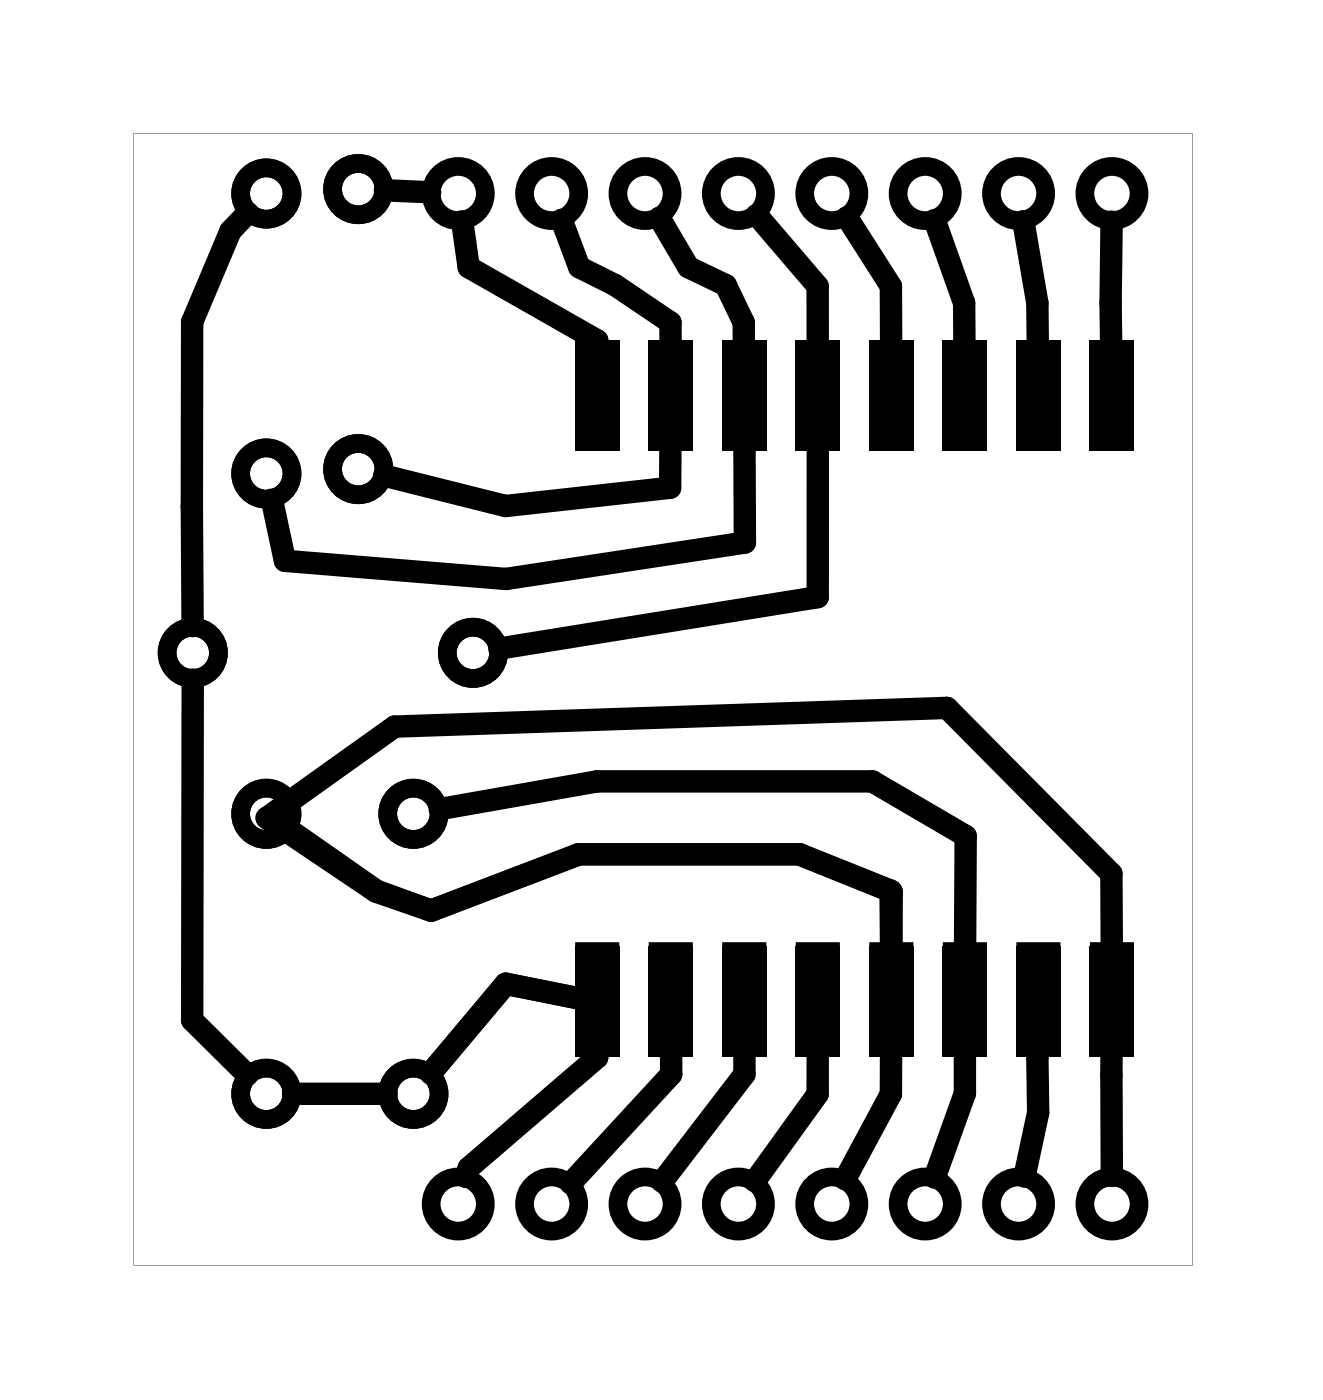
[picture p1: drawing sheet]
<svg xmlns="http://www.w3.org/2000/svg" width="36mm" height="38mm" viewBox="0 0 36 38" stroke-linecap="round" stroke-linejoin="round" font-family="sans-serif">
<g fill="#000">
<path d="M15.6 9.3h1.2v3h-1.2zM17.6 9.3h1.2v3h-1.2zM19.6 9.3h1.2v3h-1.2zM21.6 9.3h1.2v3h-1.2zM23.6 9.3h1.2v3h-1.2zM25.6 9.3h1.2v3h-1.2zM27.6 9.3h1.2v3h-1.2zM29.6 9.3h1.2v3h-1.2zM15.6 25.8h1.2v3h-1.2zM17.6 25.8h1.2v3h-1.2zM19.6 25.8h1.2v3h-1.2zM21.6 25.8h1.2v3h-1.2z"/>
<path d="M23.6 25.8h1.2v3h-1.2zM25.6 25.8h1.2v3h-1.2zM27.6 25.8h1.2v3h-1.2zM29.6 25.8h1.2v3h-1.2z"/>
<path d="M3.6 3.6h28.8v30.8h-28.8zM3.6 3.6v30.8h28.8v-30.8z"/>
<path d="M15.6 9.9v2.2h1.2v-2.2zM15.9 11.6a.35 .35 0 0 1 .7 0 .35 .35 0 0 1-.7 0z"/>
<path d="M17.6 9.9v2.2h1.2v-2.2zM17.9 11.6a.35 .35 0 0 1 .7 0 .35 .35 0 0 1-.7 0z"/>
<path d="M19.6 9.9v2.2h1.2v-2.2zM19.9 11.6a.35 .35 0 0 1 .7 0 .35 .35 0 0 1-.7 0z"/>
<path d="M21.6 9.9v2.2h1.2v-2.2zM21.9 11.6a.35 .35 0 0 1 .7 0 .35 .35 0 0 1-.7 0z"/>
<path d="M23.6 9.9v2.2h1.2v-2.2zM23.9 11.6a.35 .35 0 0 1 .7 0 .35 .35 0 0 1-.7 0z"/>
<path d="M25.6 9.9v2.2h1.2v-2.2zM25.9 11.6a.35 .35 0 0 1 .7 0 .35 .35 0 0 1-.7 0z"/>
<path d="M27.6 9.9v2.2h1.2v-2.2zM27.9 11.6a.35 .35 0 0 1 .7 0 .35 .35 0 0 1-.7 0z"/>
<path d="M29.6 9.9v2.2h1.2v-2.2zM29.9 11.6a.35 .35 0 0 1 .7 0 .35 .35 0 0 1-.7 0z"/>
<path d="M15.6 25.6h1.2v2.3h-1.2zM15.9 26.2a.35 .35 0 0 0 .7 0 .35 .35 0 0 0-.7 0z"/>
<path d="M17.6 25.6h1.2v2.3h-1.2zM17.9 26.2a.35 .35 0 0 0 .7 0 .35 .35 0 0 0-.7 0z"/>
<path d="M19.6 25.6h1.2v2.3h-1.2zM19.9 26.2a.35 .35 0 0 0 .7 0 .35 .35 0 0 0-.7 0z"/>
<path d="M21.6 25.6h1.2v2.3h-1.2zM21.9 26.2a.35 .35 0 0 0 .7 0 .35 .35 0 0 0-.7 0z"/>
<path d="M23.6 25.6h1.2v2.3h-1.2zM23.9 26.2a.35 .35 0 0 0 .7 0 .35 .35 0 0 0-.7 0z"/>
<path d="M25.6 25.6h1.2v2.3h-1.2zM25.9 26.2a.35 .35 0 0 0 .7 0 .35 .35 0 0 0-.7 0z"/>
<path d="M27.6 25.6h1.2v2.3h-1.2zM27.9 26.2a.35 .35 0 0 0 .7 0 .35 .35 0 0 0-.7 0z"/>
<path d="M29.6 25.6h1.2v2.3h-1.2zM29.9 26.2a.35 .35 0 0 0 .7 0 .35 .35 0 0 0-.7 0z"/>
</g>
<g fill="none" stroke="#000" stroke-width=".51">
<circle cx="5.2" cy="17.8" r=".7"/>
<circle cx="7.2" cy="12.9" r=".7"/>
<circle cx="7.2" cy="5.3" r=".7"/>
<circle cx="9.7" cy="12.8" r=".7"/>
<circle cx="9.7" cy="5.1" r=".7"/>
<circle cx="12.5" cy="5.3" r=".74"/>
<circle cx="12.9" cy="17.8" r=".7"/>
<circle cx="15" cy="5.3" r=".74"/>
<circle cx="17.5" cy="5.3" r=".74"/>
<circle cx="20.1" cy="5.3" r=".74"/>
<circle cx="22.6" cy="5.3" r=".74"/>
<circle cx="25.2" cy="5.3" r=".74"/>
<circle cx="27.7" cy="5.3" r=".74"/>
<circle cx="30.2" cy="5.3" r=".74"/>
<circle cx="7.2" cy="29.8" r=".7"/>
<circle cx="7.2" cy="22.1" r=".7"/>
<circle cx="11.2" cy="29.8" r=".7"/>
<circle cx="11.2" cy="22.1" r=".7"/>
<circle cx="12.5" cy="32.8" r=".74"/>
<circle cx="15" cy="32.8" r=".74"/>
<circle cx="17.5" cy="32.8" r=".74"/>
<circle cx="20.1" cy="32.8" r=".74"/>
<circle cx="22.6" cy="32.8" r=".74"/>
<circle cx="25.2" cy="32.8" r=".74"/>
<circle cx="27.7" cy="32.8" r=".74"/>
<circle cx="30.2" cy="32.8" r=".74"/>
</g>
<g fill="none" stroke="#000" stroke-width=".61">
<path d="M5.2 18.5v9.3l1.5 1.5M6.7 5.8l-.4 .5-1.1 2.5v8.2M10.5 5.2h1.2M12.6 6l.1 1.3 3.5 2v.7M15.3 6l.5 1.3 .9 .5 1.5 1v1.2M17.9 5.9l.8 1.4 1 .5 .5 1v1.2M18.2 12v1.3l-4.4 .5-3.4-.9M20.2 12l.1 2.8-6.5 1-6.1-.5-.3-1.7M20.6 5.8l1.6 2v2.2M22.2 12v4.3l-8.6 1.4M23 5.9l1.2 1.9v2.2M25.4 6l.8 2.2v1.8"/>
<path d="M27.8 6l.4 2.2v1.8M30.2 6v4M7.8 22.6l2.4 1.6 1.5 .6M8 29.8h2.5M11.7 24.8l-1.5-.5-2.9-2 3.4-2.5 15.1-.5 4.4 4.5v2M12 22l4.2-.7h7.5l2.6 1.5-.1 3M13.8 26.8l2.4 .5-2.4-.5-2.1 2.4zM16.2 27.3v1.5l-3.5 3v.2M16.2 26.8v.5M18.2 27.8l.1 1.4-2.8 3M20.2 27.8v1.4l-2.2 3M21.7 23.2l2.6 1.1-.1 1.5v-1.6l-2.5-1h-6l-4 1.6"/>
<path d="M22.2 27.8v2l-1.7 2.3M24.2 27.8v2l-1.2 2.3M26.2 27.8v2l-.8 2.2M28.2 27.8v2.5l-.3 1.7M30.2 27.8v4.2"/>
</g>
</svg>
